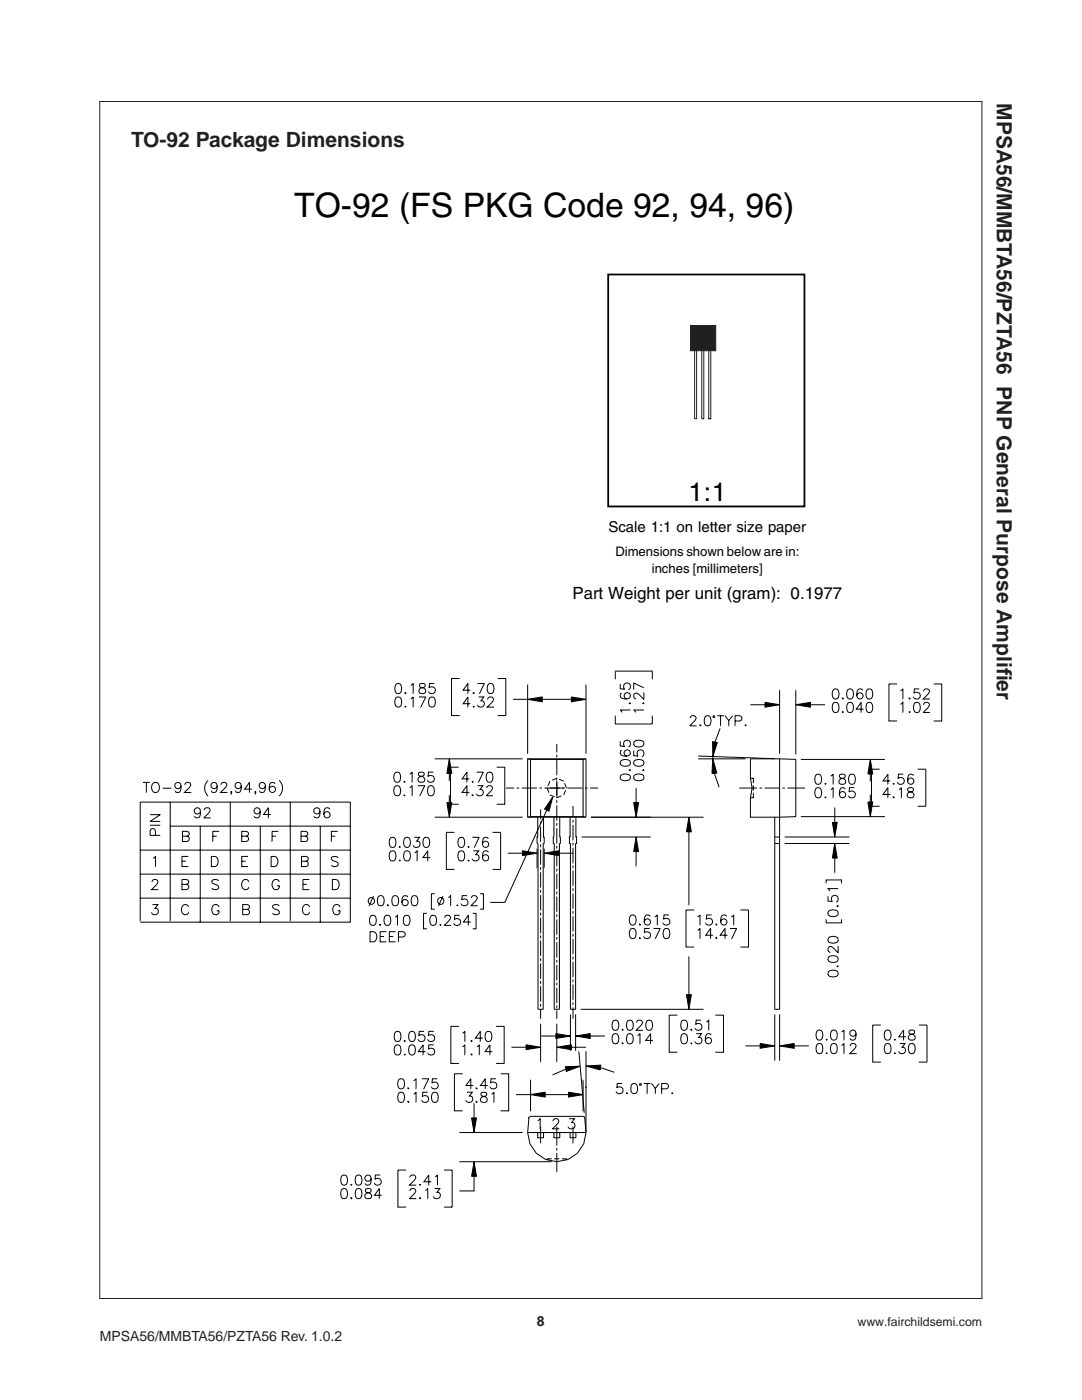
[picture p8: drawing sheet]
<svg xmlns="http://www.w3.org/2000/svg" width="216mm" height="279mm" viewBox="0 0 216 279" stroke-linecap="round" stroke-linejoin="round" font-family="sans-serif">
<defs><g id="words">
<text font-size="6.7" x="58.7" y="43.3">TO-92 (FS PKG Code 92, 94, 96)</text>
<text font-size="5.2" x="137.4" y="100">1:1</text>
<g font-size="4.2" fill="#231f20">
<text x="198.9" y="20.6" transform="rotate(90 198.9 20.6)">MPSA56/MMBTA56/PZTA56 PNP General Purpose Amplif</text>
<text x="26.2" y="29.3">TO-92 Package Dimensions</text>
<text x="198.9" y="133.2" transform="rotate(90 198.9 133.2)">ier</text>
</g>
<text font-size="3.4" x="114.2" y="119.6">Part Weight per unit (gram): 0.1977</text>
<text font-size="3" x="121.4" y="106.1">Scale 1:1 on letter size paper</text>
<g font-size="2.8" fill="#231f20">
<text x="19.9" y="267.6">MPSA56/MMBTA56/PZTA56 Rev. 1.0.2</text>
<text x="107.1" y="264.7">8</text>
</g>
<g font-size="2.6">
<text x="122.8" y="110.9">Dimensions shown below are in:</text>
<text x="130.1" y="114.3">inches [millimeters]</text>
</g>
<text font-size="2.4" fill="#231f20" x="171.1" y="264.7">www.fairchildsemi.com</text>
</g></defs>
<path d="M19.9 20.3h176v238.8h-176z" fill="none" stroke="#231f20" stroke-width=".2"/>
<path d="M26.2 30.7h163.4v217.5h-163.4z" fill="#fff"/>
<path d="M121.4 54.8h39.1v46.3h-39.1z" fill="none" stroke="#000" stroke-width=".36"/>
<path d="M138.6 69.9v13.7h.4v-13.7M140 69.9v13.7h.4v-13.7M141.4 69.9v13.7h.4v-13.7" fill="none" stroke="#231f20" stroke-width=".2"/>
<path d="M137.8 65h5v5h-5z" fill-rule="evenodd" fill="#231f20" stroke="#231f20" stroke-width=".2"/>
<g fill="none" stroke="#000001" stroke-width=".2">
<path d="M102.4 139.6h2.9M105.3 136.7v13.7M108.2 139.6h5.8M116.9 136.7v13.7M101 157.3h1.6M103.1 157.3h.5M104.1 157.3h3M105.3 151.4h11.6v11.7h-11.6zM107.7 157.3h.4M108.7 157.3h3M109.2 157.3l.4 .9M109.7 155.9l-.3 .9"/>
<path d="M109.7 158.6l1 .4M111.1 148.5v1.6M111.1 150.6v.5M111.1 151.6v3.1M111.1 155.2v.5M111.1 156.2v3l.9-.4M111.1 159.7v.5M111.1 155.3l-.9 .4M111.6 155.5l.9 .4M112.2 157.3h.5M112.7 156.4l.3 .9M112.9 157.7l-.4 .9"/>
<path d="M113 157.3h.1M113.2 157.3h3M116.7 157.3h.5M117.7 157.3h1.7M147.5 157.3h3.6M149.7 155.3h.6v1M149.7 159.2v3.9h5.9M149.7 159.2h.6M149.7 155.3l.4 2-.4 1.9M150.3 158.3v.9M150.3 156.8v1M151.6 157.3h.5"/>
<path d="M152.6 157.3h3M155.6 151.4h-5.9v3.9M156.1 157.3h.5M157.1 157.3h3.5M107.3 163.1v3.9h-.1v1.3h.2v33.1h1v-33.1h.2v-1.3h-.1v-3.9M107.9 161.5v2M107.9 164v.5M107.9 165v3M107.9 168.5v.5M107.9 169.5v3.1M107.9 173.1v.5M107.9 174.1v3"/>
<path d="M107.9 177.6v.5M107.9 178.6v3.1M110.5 163.1v3.9h-.1v1.3h.2v33.1h1v-33.1h.2v-1.3h-.1v-3.9M111.1 160.7v3.1M111.1 164.3v.5M111.1 165.3v3M111.1 168.8v.5M111.1 169.8v3.1M111.1 173.4v.5M111.1 174.4v3M111.1 177.9v.5M111.1 178.9v3.1"/>
<path d="M113.8 163.1v3.9h-.2v1.3h.2v33.1h1.1M114.3 160.9v2.2M114.3 163.6v.5M114.3 164.6v3.1M114.3 168.2v.5M114.3 169.2v3M114.3 172.7v.5M114.3 173.7v3.1M114.3 177.3v.5M114.3 178.3v3M114.9 168.3v33.1M114.9 163.1l.1 5.2h-.1"/>
<path d="M154.6 167h1M154.6 163.1v38.3h1v-50l3.2 .2v11.4l-3.2 .1M154.6 168.3h1M107.9 182.2v.5M107.9 183.2v3M107.9 186.7v.5M107.9 187.7v3.1M107.9 191.3v.5M107.9 192.3v3M107.9 195.8v.5M107.9 196.8v3.1M111.1 182.5v.5"/>
<path d="M111.1 183.5v3M111.1 187v.5M111.1 188v3.1M111.1 191.6v.5M111.1 192.6v3M111.1 196.1v.5M111.1 197.1v3.1M114.3 181.8v.5M114.3 182.8v3.1M114.3 186.4v.5M114.3 187.4v3M114.3 190.9v.5"/>
<path d="M114.3 191.9v3.1M114.3 195.5v.5M114.3 196.5v3M107.9 200.4v.5M107.9 201.4v1.9M111.1 200.7v.5M111.1 201.7v1.6M114.3 200v.5M114.3 201v2.3M105.3 226l.2-2.9 .4-.3h10.5l.3 .3 .2 2.9M105.3 226a5.8 5.8 0 0 0 5.8 5.8 5.8 5.8 0 0 0 5.8-5.8M105.3 226h11.6"/>
<path d="M107.9 226h-.6v1.1h1.2v-1.1h-.6M107.9 224.8v3.3M110.1 231.3h-.9v.2M110.5 226h1.2v1.1h-1.2zM110.6 231.3h1M111.1 224.8v3.8M111.1 229.1v.5M111.1 230.1v3.8M112.1 231.3h1l-.1 .2M113.8 226h1.1v1.1h-1.1zM114.3 224.8v3.4"/>
</g>
<path d="M114 139.1l2.9 .5-2.9 .5z" fill="#000001"/>
<path d="M114 139.1l2.9 .5-2.9 .5z" fill="none" stroke="#000001" stroke-width=".2"/>
<path d="M105.3 139.6l2.9-.5v1z" fill="#000001"/>
<g fill="none" stroke="#000001" stroke-width=".2">
<path d="M79.1 136.5a.66 .66 0 0 1 .9 .3 1.68 1.68 0 0 1-.2 1.5 .65 .65 0 0 1-.9-.3 1.65 1.65 0 0 1 .2-1.5zM79.1 139.2a.66 .66 0 0 1 .9 .3 1.68 1.68 0 0 1-.2 1.5 .65 .65 0 0 1-.9-.3 1.65 1.65 0 0 1 .2-1.5zM80.9 138.2v.2zM82 136.8l.4-.4 .1 2M82 139.5l.4-.4 .1 2M83.6 139.1h1.3l-.9 2M84.1 136.4l-.3 .1a.4 .4 0 0 0 .2 .7 .75 .75 0 0 1 .8 .2 .75 .75 0 0 1 0 .8 .71 .71 0 0 1-.7 .2 .71 .71 0 0 1-.5-.7 1.13 1.13 0 0 1 1.1-.6v-.6l-.6-.1M85.8 139.2a.65 .65 0 0 1 1 .3 1.69 1.69 0 0 1-.2 1.5 .65 .65 0 0 1-1-.3 1.65 1.65 0 0 1 .2-1.5zM86.7 136.4h-1l-.1 .9a.71 .71 0 0 1 1.1 0 .71 .71 0 0 1-.1 1 .71 .71 0 0 1-1.1-.3M91.7 135.4h-1.6v7.4h1.6M93.9 137.7h-1.5l1-1.3v2M94.5 138.2v.2z"/>
<path d="M95.3 136.4h1.3l-.9 2M95.5 139.1h1l-.5 .8a.68 .68 0 0 1 .6 .9 .68 .68 0 0 1-1.1 .2l-.2-.3M97.3 139.6l.1-.3 .3-.2h.4l.3 .2a.63 .63 0 0 1-.2 .9l-1 .9h1.4M97.8 136.4a1.09 1.09 0 0 0-.5 1.6 .62 .62 0 0 0 .6 .4 .62 .62 0 0 0 .6-.4 1.65 1.65 0 0 0-.2-1.5l-.5-.1M99.3 135.4h1.6v7.4h-1.6M105.3 139.6l2.9-.5v1zM116.9 139.6h.1M80.8 141h.2zM86.8 151.4h17.5M89.7 154.4v1.4M89.7 158.7v1.5M93.9 140.4h-1.5l1-1.3v2"/>
<path d="M94.4 141h.2zM105.3 151.4h.1M116.9 151.4h.1M86.8 163.1h17.5"/>
</g>
<path d="M89.7 151.4l.4 3h-.9z" fill="#000001"/>
<path d="M89.7 151.4l.4 3h-.9z" fill="none" stroke="#000001" stroke-width=".2"/>
<path d="M89.2 160.2h.9l-.4 2.9z" fill="#000001"/>
<g fill="none" stroke="#000001" stroke-width=".2">
<path d="M155.6 137.7v12.7M158.8 137.7v12.8M78.9 154.2a.65 .65 0 0 1 .9 .3 1.65 1.65 0 0 1-.2 1.5 .66 .66 0 0 1-.9-.3 1.68 1.68 0 0 1 .2-1.5zM78.9 156.9a.66 .66 0 0 1 .9 .3 1.67 1.67 0 0 1-.2 1.5 .67 .67 0 0 1-.9-.3 1.69 1.69 0 0 1 .2-1.5zM80.6 156h.2zM80.7 158.6v.2zM81.8 154.5l.4-.4v2M81.8 157.2l.4-.4v2M83.4 156.8h1.3l-.9 2M83.9 154.1l-.3 .1a.41 .41 0 0 0 .2 .7 .75 .75 0 0 1 .8 .2 .75 .75 0 0 1 0 .8 .72 .72 0 0 1-.7 .2 .72 .72 0 0 1-.5-.7 1.19 1.19 0 0 1 1.2-.6v-.6l-.7-.1M85.6 156.9a.66 .66 0 0 1 1 .3 1.67 1.67 0 0 1-.2 1.5 .67 .67 0 0 1-1-.3 1.7 1.7 0 0 1 .2-1.5zM86.5 154.1h-1l-.1 .9a.71 .71 0 0 1 1.1-.1 .71 .71 0 0 1-.1 1.1 .71 .71 0 0 1-1.1-.3"/>
<path d="M91.5 153.1h-1.6v7.4h1.6M93.7 155.4h-1.5l1-1.3v2M93.7 158.1h-1.5l1-1.3v2M94.2 156h.2zM94.3 158.6v.2zM95.1 154.1h1.3l-.9 2M95.3 156.8h1l-.5 .8a.68 .68 0 0 1 .6 .9 .68 .68 0 0 1-1.1 .2l-.2-.3M97.1 157.3l.1-.3 .3-.2 .6 .1a.46 .46 0 0 1 .1 .7l-1.2 1.2h1.4M97.3 154.2a.66 .66 0 0 1 1 .3 1.68 1.68 0 0 1-.2 1.5 .65 .65 0 0 1-1-.3 1.65 1.65 0 0 1 .2-1.5zM99.1 153.1h1.6v7.4h-1.6M105.3 151.4h.1M149.7 140.6h3"/>
<path d="M161.7 140.6h2.9M89.2 160.2h.9l-.4 2.9zM89.7 163.1h.1M105.3 163.1h.1"/>
</g>
<path d="M152.7 140.2l2.9 .4-2.9 .5z" fill="#000001"/>
<path d="M152.7 140.2l2.9 .4-2.9 .5z" fill="none" stroke="#000001" stroke-width=".2"/>
<path d="M158.8 140.6l2.9-.4v.9z" fill="#000001"/>
<g fill="none" stroke="#000001" stroke-width=".2">
<path d="M166.4 137.6a.65 .65 0 0 1 .9 .3 1.65 1.65 0 0 1-.2 1.5 .66 .66 0 0 1-.9-.3 1.69 1.69 0 0 1 .2-1.5zM168.2 139.3v.2v-.2M169.5 137.5a1.1 1.1 0 0 0-.5 1.6 .62 .62 0 0 0 .6 .4 .62 .62 0 0 0 .6-.4 1.69 1.69 0 0 0-.2-1.5l-.5-.1M172.1 137.8a.58 .58 0 0 0-.8-.2 1.56 1.56 0 0 0 0 1.8 .63 .63 0 0 0 .9-.3 .63 .63 0 0 0-.5-.8 .63 .63 0 0 0-.7 .5M173.1 137.6a.65 .65 0 0 1 .9 .3 1.65 1.65 0 0 1-.1 1.5 .65 .65 0 0 1-1-.3 1.66 1.66 0 0 1 .2-1.5zM179 136.5h-1.6v7.4h1.6M179.7 137.9l.5-.4v2M181.5 139.3v.2zM183.4 137.5h-.9l-.1 .9a.71 .71 0 0 1 1.1-.1 .71 .71 0 0 1-.2 1.1 .71 .71 0 0 1-1-.3M184.3 138l.1-.3 .3-.2 .6 .1a.45 .45 0 0 1 .1 .7l-1.2 1.2h1.4M186.3 136.5h1.6v7.4h-1.6M155.6 151.4h.1"/>
<path d="M158.8 140.6l2.9-.4v.9zM158.8 151.6h.1M158.8 140.6h.1M159.8 151.6h16.8M166.4 140.3a.65 .65 0 0 1 .9 .3 1.65 1.65 0 0 1-.2 1.5 .66 .66 0 0 1-.9-.3 1.69 1.69 0 0 1 .2-1.5zM168.2 142v.2v-.2M169.5 140.2a1.1 1.1 0 0 0-.5 1.6 .62 .62 0 0 0 .6 .4 .62 .62 0 0 0 .6-.4 1.69 1.69 0 0 0-.2-1.5l-.5-.1M172.3 141.5h-1.4l.9-1.3v2M173.1 140.3a.65 .65 0 0 1 .9 .3 1.65 1.65 0 0 1-.1 1.5 .65 .65 0 0 1-1-.3 1.66 1.66 0 0 1 .2-1.5zM173.7 154.5v1.4M173.7 158.6v1.5M179.7 140.6l.5-.4v2"/>
<path d="M181.4 142.1h.2zM182.6 140.3a.65 .65 0 0 1 .9 .3 1.65 1.65 0 0 1-.2 1.5 .65 .65 0 0 1-.9-.3 1.71 1.71 0 0 1 .2-1.5zM184.3 140.7l.1-.3 .3-.2 .6 .1a.46 .46 0 0 1 .1 .7l-1.2 1.2h1.4M159.8 163h16.8"/>
</g>
<path d="M173.7 151.6l.4 2.9h-.9z" fill="#000001"/>
<path d="M173.7 151.6l.4 2.9h-.9z" fill="none" stroke="#000001" stroke-width=".2"/>
<path d="M173.2 160.1h.9l-.4 2.9z" fill="#000001"/>
<g fill="none" stroke="#000001" stroke-width=".2">
<path d="M139.3 151.4h9.4M139.3 150.9l15.2 .5M142.2 151v.4M142.6 154.3l.9 2.8M143.7 145.4l-1 2.7M158.8 151.6h.1M162.9 154.6a.65 .65 0 0 1 .9 .3 1.65 1.65 0 0 1-.2 1.5 .65 .65 0 0 1-.9-.3 1.65 1.65 0 0 1 .2-1.5zM162.9 157.3a.65 .65 0 0 1 .9 .3 1.67 1.67 0 0 1-.2 1.5 .66 .66 0 0 1-.9-.3 1.66 1.66 0 0 1 .2-1.5zM164.7 156.3v.2zM164.7 159v.2zM165.8 154.9l.4-.4 .1 2M165.8 157.6l.4-.4 .1 2"/>
<path d="M167.6 154.6a.4 .4 0 0 0 .2 .7 .75 .75 0 0 1 .8 .2 .75 .75 0 0 1 .1 .8 .72 .72 0 0 1-.8 .2 .72 .72 0 0 1-.5-.7 1.18 1.18 0 0 1 1.2-.6l.1-.4a.76 .76 0 0 0-1.1-.2zM168.7 157.5a.59 .59 0 0 0-.9-.2 1.21 1.21 0 0 0 .3 1.9 .63 .63 0 0 0 .6-.6 .63 .63 0 0 0-.5-.6 .63 .63 0 0 0-.7 .5M169.6 154.6a.66 .66 0 0 1 1 .3 1.68 1.68 0 0 1-.2 1.5 .65 .65 0 0 1-1-.3 1.65 1.65 0 0 1 .2-1.5zM170.5 157.2h-1l-.1 .9a.71 .71 0 0 1 1.1 0 .71 .71 0 0 1-.1 1 .71 .71 0 0 1-1.1-.3M175.5 153.5h-1.6v7.4h1.6M177.7 155.8h-1.5l1-1.3v2M177.7 158.5h-1.5l1-1.3v2M178.2 156.4h.2zM178.3 159v.2zM179.4 157.6l.5-.4v2M180.2 154.5h-.9l-.1 .9a.71 .71 0 0 1 1.1-.1 .71 .71 0 0 1-.2 1.1 .71 .71 0 0 1-1-.3M181.5 157.2l-.3 .1a.41 .41 0 0 0 .2 .7 .72 .72 0 0 1 .8 .3 .72 .72 0 0 1 0 .8 .82 .82 0 0 1-1.2-.3 .78 .78 0 0 1 1-.8 .41 .41 0 0 0 .2-.7l-.7-.1"/>
<path d="M182.3 154.8a.59 .59 0 0 0-.9-.2 1.21 1.21 0 0 0 .3 1.9 .63 .63 0 0 0 .7-.6 .63 .63 0 0 0-.6-.6 .63 .63 0 0 0-.7 .5M183.1 153.5h1.6v7.4h-1.6M158.8 163h.1M173.2 160.1h.9l-.4 2.9zM173.7 163h.1"/>
</g>
<path d="M142.2 148l.9 .2-.9 2.8z" fill="#000001"/>
<path d="M142.2 148l.9 .2-.9 2.8z" fill="none" stroke="#000001" stroke-width=".2"/>
<path d="M142.2 151.4l.8 2.9-.9 .1z" fill="#000001"/>
<g fill="none" stroke="#000001" stroke-width=".2">
<path d="M137.7 143.3l.1-.3 .3-.2 .6 .1a.46 .46 0 0 1 .1 .7l-1.2 1.3h1.4M139.7 144.7v.2l.1-.2M141.1 142.8a1.1 1.1 0 0 0-.5 1.7 .62 .62 0 0 0 .6 .4 .62 .62 0 0 0 .6-.4 1.66 1.66 0 0 0-.2-1.6l-.5-.1M142.2 151.4l.8 2.9-.9 .1zM142.2 151.3h.1M143.1 142.8h1.4M143.8 142.8v2.1M144.7 142.8l.7 1v1.1M146.2 142.8l-.8 1M146.7 143.9h.8a.53 .53 0 0 0 .5-.5 .53 .53 0 0 0-.5-.6h-.8v2.1M148.8 144.7v.2zM149.7 151.4h.1"/>
<path d="M155.6 151.4h.1M158.8 151.6h.1M156.6 168.3h12.9M156.6 167h12.9M166.6 171.2v3M166.6 161.2v2.9"/>
<circle cx="142.4" cy="143" r=".19"/>
</g>
<path d="M166.1 164.1h1l-.5 2.9z" fill="#000001"/>
<path d="M166.1 164.1h1l-.5 2.9z" fill="none" stroke="#000001" stroke-width=".2"/>
<path d="M166.6 168.3l.5 2.9h-1z" fill="#000001"/>
<g fill="none" stroke="#000001" stroke-width=".2">
<path d="M117.9 163.1h22.5M137.5 166v14.6M155.6 168.3h.1M155.6 167h.1M164.8 175.6h3.1v.7M164.8 175.6v.7M165.2 178.9v.9l.9 .1a.71 .71 0 0 1 0-1 .71 .71 0 0 1 1 .1 .71 .71 0 0 1-.2 1M166.6 168.3l.5 2.9h-1zM166.6 167h.1M167.3 177.3h-2.1l.4 .5M137.5 190.9v7.6M164.8 183.5v.7h3.1v-.7"/>
<path d="M165.3 193.9a1.56 1.56 0 0 1 1.8 0 .66 .66 0 0 1-.2 1 1.68 1.68 0 0 1-1.6-.2zM165.3 191a1.56 1.56 0 0 1 1.8 0 .65 .65 0 0 1-.2 1 1.65 1.65 0 0 1-1.6-.2zM165.3 187.2a1.56 1.56 0 0 1 1.8 0 .65 .65 0 0 1-.2 .9 1.65 1.65 0 0 1-1.6-.2zM165.3 181.9a1.56 1.56 0 0 1 1.8 0 .65 .65 0 0 1-.2 .9 1.68 1.68 0 0 1-1.6-.2zM167.1 192.7v.2zM167.1 180.7v.2zM167.3 188.8l-.1 1.4-.9-1a.61 .61 0 0 0-1-.1l-.1 .6 .2 .3 .3 .1M115.9 201.4h24.5"/>
</g>
<path d="M137.5 163.1l.4 2.9h-.9z" fill="#000001"/>
<path d="M137.5 163.1l.4 2.9h-.9z" fill="none" stroke="#000001" stroke-width=".2"/>
<path d="M137 198.5h.9l-.4 2.9z" fill="#000001"/>
<g fill="none" stroke="#000001" stroke-width=".2">
<path d="M126.9 157.3v2.9M116.1 167h13.7M116.9 163.1h.1M117.9 163.1h11.9M126.9 169.9v3M125.9 182.7a.65 .65 0 0 1 .9 .3 1.68 1.68 0 0 1-.2 1.5 .65 .65 0 0 1-.9-.3 1.65 1.65 0 0 1 .2-1.5zM125.9 185.4a.65 .65 0 0 1 .9 .3 1.7 1.7 0 0 1-.2 1.5 .66 .66 0 0 1-.9-.3 1.66 1.66 0 0 1 .2-1.5zM127.6 184.5h.2zM127.6 187.2h.2zM129.6 185.3h-.9l-.1 .9a.72 .72 0 0 1 1-.1 .72 .72 0 0 1-.1 1.1 .72 .72 0 0 1-1-.3M129.7 182.9a.59 .59 0 0 0-.9-.2 1.21 1.21 0 0 0 .3 1.9 .63 .63 0 0 0 .7-.6 .63 .63 0 0 0-.6-.6 .63 .63 0 0 0-.6 .5M130.4 185.3h1.3l-.9 2"/>
<path d="M130.7 183l.5-.4v2M132.6 185.4a.65 .65 0 0 1 1 .3 1.73 1.73 0 0 1-.2 1.5 .67 .67 0 0 1-1-.3 1.66 1.66 0 0 1 .2-1.5zM133.5 182.6h-1l-.1 .9a.71 .71 0 0 1 1.1 0 .71 .71 0 0 1-.2 1 .71 .71 0 0 1-1-.3M137 198.5h.9l-.4 2.9zM138.5 181.6h-1.6v7.4h1.6M139.2 183l.5-.4v2M139.2 185.7l.5-.4v2M142 182.6h-1l-.1 .9a.71 .71 0 0 1 1.1-.1 .71 .71 0 0 1-.1 1.1 .71 .71 0 0 1-1.1-.3M142.3 186.6h-1.5l1-1.3v2M142.8 184.5h.2zM142.9 187.1v.2zM145 182.9a.58 .58 0 0 0-.9-.2 1.21 1.21 0 0 0 .3 1.9 .63 .63 0 0 0 .7-.5 .63 .63 0 0 0-.6-.7 .63 .63 0 0 0-.7 .5"/>
<path d="M145.2 186.6h-1.5l1-1.3v2M145.6 185.3h1.4l-1 2M145.9 183l.5-.4v2M147.7 181.6h1.7v7.4h-1.7M114.9 201.4h.1M137.5 201.4h.1"/>
</g>
<path d="M126.9 167l.5 2.9h-1z" fill="#000001"/>
<path d="M126.9 167l.5 2.9h-1z" fill="none" stroke="#000001" stroke-width=".2"/>
<path d="M126.4 160.2h1l-.5 2.9z" fill="#000001"/>
<g fill="none" stroke="#000001" stroke-width=".2">
<path d="M122.8 135.6v-1.7h7.4v1.7M123.8 136.5v1l.8 .1a.71 .71 0 0 1 0-1.1 .71 .71 0 0 1 1.1 .1 .71 .71 0 0 1-.3 1.1M124.1 138.3a.59 .59 0 0 0-.2 .9 1.21 1.21 0 0 0 1.9-.3 .63 .63 0 0 0-.6-.7 .63 .63 0 0 0-.7 .6 .63 .63 0 0 0 .6 .7M128.5 138.2v1.4l-1-1a.61 .61 0 0 0-.9-.1l-.1 .6 .2 .3 .2 .1M128.5 137.3l-2-1v1.4M122.8 142.9v1.6h7.4v-1.6M123.8 147.9v1l.8 .1a.71 .71 0 0 1 0-1.1 .71 .71 0 0 1 1.1 .1 .71 .71 0 0 1-.3 1.1M123.9 154.8a1.56 1.56 0 0 1 1.8 0 .66 .66 0 0 1-.3 .9 1.68 1.68 0 0 1-1.5-.2zM123.9 151.9a1.56 1.56 0 0 1 1.8 0 .65 .65 0 0 1-.3 .9 1.65 1.65 0 0 1-1.5-.2zM124.1 149.7a.59 .59 0 0 0-.2 .9 1.21 1.21 0 0 0 1.9-.3 .63 .63 0 0 0-.6-.7 .63 .63 0 0 0-.7 .6 .63 .63 0 0 0 .6 .7M125.7 153.6v.2zM125.7 140.3v.1z"/>
<path d="M125.8 141.7h-2l.4 .5M126.5 149.8v1l.8 .1a.71 .71 0 0 1 0-1.1 .71 .71 0 0 1 1.1 .2 .71 .71 0 0 1-.3 1M126.6 154.8a1.56 1.56 0 0 1 1.8 0 .66 .66 0 0 1-.3 .9 1.68 1.68 0 0 1-1.5-.2zM126.6 151.9a1.56 1.56 0 0 1 1.8 0 .65 .65 0 0 1-.3 .9 1.65 1.65 0 0 1-1.5-.2zM126.6 148a1.56 1.56 0 0 1 1.8 0 .66 .66 0 0 1-.3 1 1.68 1.68 0 0 1-1.5-.2zM128.4 153.6v.2zM128.4 140.3v.1zM128.5 141.7h-2l.3 .5M101.4 170.3h2.9M107.2 169.3v3.9M108.6 169.3v3.9M111.5 170.3h2.9"/>
<path d="M115 167h.1M116.9 163.1h.1M126.4 160.2h1l-.5 2.9zM126.9 167h.1"/>
</g>
<path d="M108.6 170.3l2.9-.5v1z" fill="#000001"/>
<path d="M108.6 170.3l2.9-.5v1z" fill="none" stroke="#000001" stroke-width=".2"/>
<path d="M104.3 169.8l2.9 .5-2.9 .5z" fill="#000001"/>
<g fill="none" stroke="#000001" stroke-width=".2">
<path d="M78.2 167.1a1.09 1.09 0 0 0-.5 1.6 .62 .62 0 0 0 .6 .4 .62 .62 0 0 0 .6-.4 1.65 1.65 0 0 0-.2-1.5l-.5-.1M78.2 169.8a1.08 1.08 0 0 0-.5 1.6 .63 .63 0 0 0 .6 .4 .63 .63 0 0 0 .6-.4 1.67 1.67 0 0 0-.2-1.5l-.5-.1M79.7 169h.2zM79.8 171.6v.2zM80.8 167.2a.65 .65 0 0 1 1 .3 1.65 1.65 0 0 1-.2 1.5 .65 .65 0 0 1-1-.3 1.65 1.65 0 0 1 .2-1.5zM80.8 169.9a.66 .66 0 0 1 1 .3 1.66 1.66 0 0 1-.2 1.5 .66 .66 0 0 1-1-.3 1.67 1.67 0 0 1 .2-1.5zM82.7 167.1h1l-.6 .8a.68 .68 0 0 1 .7 .9 .68 .68 0 0 1-1.1 .2l-.2-.3M82.8 170.2l.4-.4v2M84.7 167.2a.65 .65 0 0 1 .9 .3 1.65 1.65 0 0 1-.2 1.5 .66 .66 0 0 1-.9-.3 1.69 1.69 0 0 1 .2-1.5zM85.8 171.1h-1.4l.9-1.3 .1 2M90.7 166.1h-1.6v7.4h1.6M91.7 167.2a.65 .65 0 0 1 .9 .3 1.65 1.65 0 0 1-.2 1.5 .66 .66 0 0 1-.9-.3 1.68 1.68 0 0 1 .2-1.5z"/>
<path d="M91.7 169.9a.66 .66 0 0 1 .9 .3 1.66 1.66 0 0 1-.2 1.5 .67 .67 0 0 1-.9-.3 1.7 1.7 0 0 1 .2-1.5zM93.4 169h.2zM93.5 171.6v.2zM94.3 167.1h1.3M94.4 169.8h1.1l-.6 .8a.68 .68 0 0 1 .7 .9 .68 .68 0 0 1-1.2 .2l-.1-.3M95.6 167.1l-.9 2M97.4 167.4a.59 .59 0 0 0-.8-.2 1.22 1.22 0 0 0 .3 1.9 .62 .62 0 0 0 .6-.5 .62 .62 0 0 0-.5-.7 .62 .62 0 0 0-.7 .6M97.4 170.1a.58 .58 0 0 0-.5-.3 .58 .58 0 0 0-.5 .4 1.19 1.19 0 0 0 .5 1.6 .62 .62 0 0 0 .6-.6 .62 .62 0 0 0-.5-.6 .62 .62 0 0 0-.7 .5M98.3 166.1h1.6M99.9 166.1v7.4h-1.6M104.3 169.8l2.9 .5-2.9 .5zM107.2 168.3h.1"/>
<path d="M107.2 170.3h.1M108.6 168.3h.1M108 206.8h2.9M113.8 202.4v7.3M114.9 202.4v7.3M117.8 206.8h2.9"/>
</g>
<path d="M110.9 206.3l2.9 .5-2.9 .4z" fill="#000001"/>
<path d="M110.9 206.3l2.9 .5-2.9 .4z" fill="none" stroke="#000001" stroke-width=".2"/>
<path d="M114.9 206.8l2.9-.5v.9z" fill="#000001"/>
<g fill="none" stroke="#000001" stroke-width=".2">
<path d="M102.1 209h2.9M107.9 204.3v7.6M111.1 204.3v7.6M113.8 201.4h.1M114 209h2.9M114.9 206.8l2.9-.5v.9zM114.9 201.4h.1M114.9 206.8h.1M122.4 203.7a.66 .66 0 0 1 1 .3 1.66 1.66 0 0 1-.2 1.5 .66 .66 0 0 1-1-.3 1.7 1.7 0 0 1 .2-1.5zM122.4 206.4a.65 .65 0 0 1 1 .3 1.65 1.65 0 0 1-.2 1.5 .66 .66 0 0 1-1-.3 1.68 1.68 0 0 1 .2-1.5zM124.1 205.5h.2zM124.1 208.2h.2z"/>
<path d="M125.3 203.7a.66 .66 0 0 1 1 .3 1.66 1.66 0 0 1-.2 1.5 .65 .65 0 0 1-1-.3 1.67 1.67 0 0 1 .2-1.5zM125.3 206.4a.65 .65 0 0 1 1 .3 1.65 1.65 0 0 1-.2 1.5 .65 .65 0 0 1-1-.3 1.65 1.65 0 0 1 .2-1.5zM127 204.1l.1-.3 .3-.2h.4l.3 .2a.64 .64 0 0 1-.2 .9l-1 .9h1.4M127.2 206.7l.5-.4v2M129.1 203.7a.66 .66 0 0 1 1 .3 1.66 1.66 0 0 1-.2 1.5 .66 .66 0 0 1-.9-.3 1.7 1.7 0 0 1 .1-1.5zM130.3 207.6h-1.4l.9-1.3v2M135.2 202.6h-1.7v7.4h1.7M136.1 203.7a.66 .66 0 0 1 1 .3 1.66 1.66 0 0 1-.2 1.5 .66 .66 0 0 1-1-.3 1.7 1.7 0 0 1 .2-1.5zM136.1 206.4a.65 .65 0 0 1 1 .3 1.65 1.65 0 0 1-.2 1.5 .66 .66 0 0 1-1-.3 1.68 1.68 0 0 1 .2-1.5zM137.9 205.5h.1zM137.9 208.2h.1zM138.9 206.3h1.1l-.6 .8a.67 .67 0 0 1 .5 1 .67 .67 0 0 1-1.2-.2"/>
<path d="M139.9 203.6h-1l-.1 .9a.71 .71 0 0 1 1.1-.1 .71 .71 0 0 1-.1 1.1 .71 .71 0 0 1-1.1-.3M140.9 204l.5-.4v2M141.9 206.6a.59 .59 0 0 0-.9-.2 1.21 1.21 0 0 0 .3 1.9 .63 .63 0 0 0 .7-.6 .63 .63 0 0 0-.6-.6 .63 .63 0 0 0-.7 .5M142.7 202.6h1.7v7.4h-1.7"/>
</g>
<path d="M111.1 209l2.9-.5v1z" fill="#000001"/>
<path d="M111.1 209l2.9-.5v1z" fill="none" stroke="#000001" stroke-width=".2"/>
<path d="M105 208.5l2.9 .5-2.9 .5z" fill="#000001"/>
<g fill="none" stroke="#000001" stroke-width=".2">
<path d="M78.9 205.9a.66 .66 0 0 1 1 .3 1.7 1.7 0 0 1-.2 1.6 .65 .65 0 0 1-.9-.3 1.65 1.65 0 0 1 .1-1.6zM78.9 208.6a.66 .66 0 0 1 1 .3 1.68 1.68 0 0 1-.2 1.6 .65 .65 0 0 1-.9-.3 1.65 1.65 0 0 1 .1-1.6zM80.8 207.7v.2zM80.8 210.4v.2zM81.8 205.9a.66 .66 0 0 1 1 .3 1.72 1.72 0 0 1-.2 1.6 .65 .65 0 0 1-1-.3 1.65 1.65 0 0 1 .2-1.6zM81.8 208.6a.65 .65 0 0 1 1 .3 1.71 1.71 0 0 1-.2 1.6 .65 .65 0 0 1-1-.3 1.65 1.65 0 0 1 .2-1.6zM84.6 205.8h-.9l-.1 .9a.71 .71 0 0 1 1 0 .71 .71 0 0 1-.1 1.1 .71 .71 0 0 1-1-.3M84.9 209.9h-1.4l.9-1.4v2.1M86.5 205.8h-.9l-.1 .9a.71 .71 0 0 1 1.1 0 .71 .71 0 0 1-.2 1.1 .71 .71 0 0 1-1-.3M86.5 208.5h-.9l-.1 .9a.71 .71 0 0 1 1.1 0 .71 .71 0 0 1-.2 1 .71 .71 0 0 1-1-.2M90 212.2h1.6M91.6 204.8h-1.6v7.4"/>
<path d="M92.3 206.2l.5-.4v2.1M92.3 208.9l.5-.4v2.1M94.1 207.7v.2v-.2M94.1 210.4v.2v-.2M95.2 208.9l.4-.4v2.1M96.3 207.2h-1.4l.9-1.4v2.1M97.1 205.9a.65 .65 0 0 1 .9 .3 1.66 1.66 0 0 1-.1 1.6 .66 .66 0 0 1-1-.3 1.68 1.68 0 0 1 .2-1.6zM98.2 209.9h-1.4l1-1.4v2.1M99 204.8h1.6v7.4h-1.6M103 218.5h2.9M105 208.5l2.9 .5-2.9 .5zM105.9 215.5v6.3"/>
<path d="M107.9 203.3h.1M108.8 218.5h4.6M111.1 203.3h.1M111.1 209h.1M116.4 215.5l-.1 6.3"/>
</g>
<path d="M113.4 218l2.9 .5-2.9 .4z" fill="#000001"/>
<path d="M113.4 218l2.9 .5-2.9 .4z" fill="none" stroke="#000001" stroke-width=".2"/>
<path d="M105.9 218.5l2.9-.5v.9z" fill="#000001"/>
<g fill="none" stroke="#000001" stroke-width=".2">
<path d="M79.7 215.4a.67 .67 0 0 1 .9 .3 1.72 1.72 0 0 1-.2 1.5 .67 .67 0 0 1-.9-.3 1.67 1.67 0 0 1 .2-1.5zM79.7 218.1a.65 .65 0 0 1 .9 .3 1.71 1.71 0 0 1-.2 1.5 .65 .65 0 0 1-.9-.3 1.65 1.65 0 0 1 .2-1.5zM81.5 217.1v.2v-.2M81.5 219.8v.2v-.2M82.5 215.7l.5-.4v2M82.5 218.4l.5-.4v2M84.2 215.3h1.3M85.3 218h-.9l-.1 .9a.71 .71 0 0 1 1-.1 .71 .71 0 0 1-.1 1.1 .71 .71 0 0 1-1-.3M85.5 215.3l-.9 2M86.7 218a1.1 1.1 0 0 0-.5 1.6 .62 .62 0 0 0 .6 .4 .62 .62 0 0 0 .5-.4 1.71 1.71 0 0 0-.1-1.5l-.5-.1M87.3 215.3h-1l-.1 .9a.71 .71 0 0 1 1.1-.1 .71 .71 0 0 1-.2 1.1 .71 .71 0 0 1-1-.3M92.3 214.3h-1.6v7.4h1.6"/>
<path d="M93.2 218h1l-.5 .8a.67 .67 0 0 1 .5 1 .67 .67 0 0 1-1.2-.2M94.4 216.6h-1.4l.9-1.3 .1 2M95.1 217.1v.2v-.2M95.1 219.8v.2v-.2M96.3 218l-.2 .1a.41 .41 0 0 0 .2 .7 .75 .75 0 0 1 .7 .2 .75 .75 0 0 1 .1 .8 .71 .71 0 0 1-.8 .2 .71 .71 0 0 1-.4-.7 1.19 1.19 0 0 1 1.1-.6v-.6l-.6-.1M97.3 216.6h-1.4l.9-1.3v2M98.1 218.4l.5-.4v2M98.9 215.3h-.9l-.1 .9a.71 .71 0 0 1 1.1-.1 .71 .71 0 0 1-.2 1.1 .71 .71 0 0 1-1-.3M99.9 214.3h1.6v7.4h-1.6M105.9 218.5l2.9-.5v.9zM116.3 218.5h.1M91.7 226h12.6"/>
<path d="M91.7 231.8h18.4M94.6 234.8v2.9h-2.9M94.6 220.2v2.9M105.9 222.8h.1M116.3 222.8h.1"/>
</g>
<path d="M94.1 223.1h1l-.5 2.9z" fill="#000001"/>
<path d="M94.1 223.1h1l-.5 2.9z" fill="none" stroke="#000001" stroke-width=".2"/>
<path d="M94.6 231.8l.5 3h-1z" fill="#000001"/>
<g fill="none" stroke="#000001" stroke-width=".2">
<path d="M112.9 213.4l-2.6 1.1M115.5 209.9l1.1 12.2M116.9 216.9v9.1M116.9 209.8v7.3M119.8 213.1l2.8 .9M68.3 234.6a.65 .65 0 0 1 .9 .3 1.65 1.65 0 0 1-.2 1.5 .65 .65 0 0 1-.9-.3 1.65 1.65 0 0 1 .2-1.5zM68.3 237.3a.66 .66 0 0 1 .9 .3 1.67 1.67 0 0 1-.2 1.5 .66 .66 0 0 1-.9-.3 1.67 1.67 0 0 1 .2-1.5zM70.1 236.3v.2v-.2M70.1 239v.2v-.2M71.2 234.6a.65 .65 0 0 1 .9 .3 1.68 1.68 0 0 1-.2 1.5 .65 .65 0 0 1-.9-.3 1.65 1.65 0 0 1 .2-1.5zM71.2 237.3a.67 .67 0 0 1 .9 .3 1.7 1.7 0 0 1-.2 1.5 .66 .66 0 0 1-.9-.3 1.66 1.66 0 0 1 .2-1.5zM73 237.3a.41 .41 0 0 0 .2 .7 .75 .75 0 0 1 .8 .2 .75 .75 0 0 1 .1 .8 .72 .72 0 0 1-.8 .2 .72 .72 0 0 1-.5-.7 1.17 1.17 0 0 1 1.2-.6l.1-.4a.77 .77 0 0 0-1.1-.2z"/>
<path d="M74.1 235.2a.63 .63 0 0 1-.9 .5 .63 .63 0 0 1-.3-1 .63 .63 0 0 1 1.1 .1 1.8 1.8 0 0 1-.2 1.6 .59 .59 0 0 1-.9-.2M75.9 234.5h-1l-.1 .9a.71 .71 0 0 1 1.1 0 .71 .71 0 0 1-.1 1 .71 .71 0 0 1-1.1-.3M76.2 238.5h-1.5l1-1.3v2M81 233.5h-1.6v7.4h1.6M81.8 235l.1-.3 .3-.2h.4l.3 .2a.64 .64 0 0 1-.2 .9l-1 .9h1.4M81.8 237.7l.1-.3 .3-.2h.4l.3 .2a.64 .64 0 0 1-.2 .9l-1 .9h1.4M83.8 236.3v.2zM83.8 239v.2zM84.9 237.6l.5-.4v2M86 235.8h-1.4l1-1.3v2M86.7 237.2h1.1l-.6 .8a.68 .68 0 0 1 .6 .9 .68 .68 0 0 1-1.1 .2l-.2-.3M86.8 234.9l.5-.4v2"/>
<path d="M88.6 233.5h1.6v7.4h-1.6M94.6 231.8l.5 3h-1zM94.6 231.8h.1M105.3 226h.1M111.1 231.8h.1"/>
</g>
<path d="M116.9 212.7l3-.1-.1 .9z" fill="#000001"/>
<path d="M116.9 212.7l3-.1-.1 .9z" fill="none" stroke="#000001" stroke-width=".2"/>
<path d="M112.8 212.9l3-.1-2.8 1z" fill="#000001"/>
<g fill="none" stroke="#000001" stroke-width=".2">
<path d="M112.8 212.9l3-.1-2.8 1zM116.1 212.8h.1M116.9 218.1h.1M124.1 216.2h-.9l-.1 .9a.71 .71 0 0 1 1.1 0 .71 .71 0 0 1-.2 1.1 .71 .71 0 0 1-1-.3M125.1 218.1v.2zM126.2 216.3a.65 .65 0 0 1 .9 .3 1.65 1.65 0 0 1-.2 1.6 .65 .65 0 0 1-.9-.3 1.68 1.68 0 0 1 .2-1.6zM128.5 216.2h1.3M129.1 216.2v2.1M130 216.2l.8 1v1.1M131.5 216.2l-.7 1M132 217.3h.9a.53 .53 0 0 0 .5-.5 .53 .53 0 0 0-.5-.6h-.9v2.1M134 218.2h.2z"/>
<path d="M148.8 208.7h2.9M154.6 202.4v9.2M155.6 202.4v9.2M158.5 208.7h2.9M107.3 223.7l.5-.4v2M110.3 223.8l.1-.3 .3-.2h.4l.3 .2a.64 .64 0 0 1-.2 .8l-1 1h1.4M113.6 223.3h1l-.5 .7a.68 .68 0 0 1 .6 1 .68 .68 0 0 1-1.1 .2l-.2-.3M116.7 223.1h.1"/>
<circle cx="127.8" cy="216.4" r=".19"/>
</g>
<path d="M151.7 208.2l2.9 .5-2.9 .5z" fill="#000001"/>
<path d="M151.7 208.2l2.9 .5-2.9 .5z" fill="none" stroke="#000001" stroke-width=".2"/>
<path d="M155.6 208.7l2.9-.5v1z" fill="#000001"/>
<g fill="none" stroke="#000001" stroke-width=".2">
<path d="M28 169.7h41.9M28 174.5h41.9M28 179.2h41.9M29.9 162.6h2.1l-2.1 1.3h2.1M29.9 164.7h2.1M30.3 176l.1-.3 .3-.2 .6 .1a.46 .46 0 0 1 .1 .7l-1.2 1.2h1.4M30.5 171.3l.5-.4v2M31 166.7v-.8a.53 .53 0 0 0-.5-.5 .53 .53 0 0 0-.6 .5v.8h2.1M34 160.1v23.7M34 164.9h35.9M36.3 176.5h.9a.53 .53 0 0 1 .5 .5 .53 .53 0 0 1-.5 .5h-.9v-2l1.2 .1a.47 .47 0 0 1 0 .8l-.3 .1M36.3 171.9h.8"/>
<path d="M36.4 166.9h.9a.53 .53 0 0 1 .5 .5 .53 .53 0 0 1-.5 .5h-.9v-2l1.2 .1a.46 .46 0 0 1 0 .8l-.3 .1M37.6 170.9h-1.3v2h1.3M40 164.9v19.1M40 161.9a.63 .63 0 0 1-.9 .5 .63 .63 0 0 1-.2-1 .63 .63 0 0 1 1 .1 1.81 1.81 0 0 1-.2 1.6 .59 .59 0 0 1-.9-.2h.1M40.8 161.7l.1-.3 .3-.2h.3l.3 .2a.64 .64 0 0 1-.2 .9l-.9 .9h1.3M42.2 170.9h.7a1.08 1.08 0 0 1 .6 1 1.08 1.08 0 0 1-.6 1h-.7zM42.5 166.9h.7M43.6 175.8a.76 .76 0 0 0-.7-.3 .76 .76 0 0 0-.6 .5l.2 .3 .7 .3a.5 .5 0 0 1 .4 .4 .5 .5 0 0 1-.2 .4 .92 .92 0 0 1-1.1-.1M43.7 165.9h-1.2v2M45.9 160.1l.1 23.7M48.2 166.9h.9a.53 .53 0 0 1 .5 .5 .53 .53 0 0 1-.5 .5h-.9v-2l1.2 .1a.47 .47 0 0 1 0 .8l-.3 .1M48.2 171.9h.8"/>
<path d="M49.5 170.9h-1.3v2h1.3M49.7 176a.74 .74 0 0 0-.9-.5 .74 .74 0 0 0-.6 .8 .88 .88 0 0 0 .2 1 .88 .88 0 0 0 1 .1l.3-.3M51.9 161.9a.63 .63 0 0 1-.8 .5 .63 .63 0 0 1-.3-1 .63 .63 0 0 1 1 .1 1.84 1.84 0 0 1-.2 1.6 .58 .58 0 0 1-.8-.2M51.9 164.9v19.1M54.1 162.6h-1.5l1-1.4v2M54.1 170.9h.7a1.08 1.08 0 0 1 .7 1 1.08 1.08 0 0 1-.7 1h-.7zM54.3 166.9h.8M55.6 165.9h-1.3v2M55.7 176a.74 .74 0 0 0-.8-.5 .74 .74 0 0 0-.6 .8 .89 .89 0 0 0 .2 1 .89 .89 0 0 0 .9 .1l.3-.3v-.3h-.4M57.9 160.1v23.7M60.1 166.9h.8a.53 .53 0 0 1 .5 .5 .53 .53 0 0 1-.5 .5h-.8v-2l1.1 .1a.47 .47 0 0 1 0 .8l-.3 .1M60.2 171.9h.8a.53 .53 0 0 1 .5 .5 .53 .53 0 0 1-.5 .5h-.8v-2l1.1 .1a.47 .47 0 0 1 0 .8l-.3 .1"/>
<path d="M60.5 176.5h.7M61.7 175.5h-1.2v2h1.2M63.9 161.9a.63 .63 0 0 1-.9 .5 .63 .63 0 0 1-.2-1 .63 .63 0 0 1 1 .1 1.84 1.84 0 0 1-.2 1.6 .59 .59 0 0 1-.9-.2M63.9 164.9v19.1M65.8 161.5a.59 .59 0 0 0-.9-.2 1.21 1.21 0 0 0 .3 1.9 .63 .63 0 0 0 .7-.5 .63 .63 0 0 0-.6-.7 .63 .63 0 0 0-.7 .6M66.1 166.9h.8M66.3 175.5h.7a1.08 1.08 0 0 1 .7 1 1.08 1.08 0 0 1-.7 1h-.7zM67.4 165.9h-1.3v2M67.5 171.2a.77 .77 0 0 0-1.4 .2l.2 .3 .8 .3a.49 .49 0 0 1 .4 .4 .49 .49 0 0 1-.2 .4 .93 .93 0 0 1-1.2-.1M74.5 178.8l-.8 2M75.6 178.8a.67 .67 0 0 1 1 .3 1.67 1.67 0 0 1-.2 1.6 .67 .67 0 0 1-1-.3 1.67 1.67 0 0 1 .2-1.6zM78.5 178.8a.66 .66 0 0 1 .9 .3 1.67 1.67 0 0 1-.2 1.6 .67 .67 0 0 1-.9-.3 1.7 1.7 0 0 1 .2-1.6z"/>
<path d="M81.4 179a.58 .58 0 0 0-.6-.3 .58 .58 0 0 0-.5 .4 1.17 1.17 0 0 0 .5 1.7 .63 .63 0 0 0 .7-.6 .63 .63 0 0 0-.6-.7 .63 .63 0 0 0-.7 .6M82.3 178.8a.67 .67 0 0 1 1 .3 1.67 1.67 0 0 1-.2 1.6 .67 .67 0 0 1-1-.3 1.73 1.73 0 0 1 .2-1.6zM86.8 178.4h-.7v3h.7M88.4 178.8l-.9 2M89.4 179.1l.5-.4v2.1M93.2 178.7h-1l-.1 .9a.71 .71 0 0 1 1.1 0 .71 .71 0 0 1-.1 1.1 .71 .71 0 0 1-1.1-.3M94.1 179.2l.1-.4a.65 .65 0 0 1 .9 .1 .63 .63 0 0 1-.2 .9l-.9 1h1.3M95.8 178.4h.7v3h-.7M109.1 161.7l-8.4 18.4h-2.9M28 183.8v-23.7h41.9v23.9h-41.9M30.4 180.5h1.1l-.6 .8a.68 .68 0 0 1 .6 .9 .68 .68 0 0 1-1.1 .3l-.1-.3M37.7 181a.74 .74 0 0 0-.9-.5 .74 .74 0 0 0-.6 .8 .89 .89 0 0 0 .2 1 .89 .89 0 0 0 1 .2l.3-.4"/>
<path d="M43.7 181a.74 .74 0 0 0-.8-.5 .74 .74 0 0 0-.6 .8 .88 .88 0 0 0 .2 1 .88 .88 0 0 0 .9 .2l.3-.4v-.3h-.5M48.4 181.5h.9a.53 .53 0 0 1 .5 .5 .53 .53 0 0 1-.5 .5h-.9v-2l1.2 .1a.48 .48 0 0 1 0 .8l-.3 .1M55.7 180.8a.76 .76 0 0 0-.7-.3 .76 .76 0 0 0-.6 .5l.2 .3 .7 .3a.49 .49 0 0 1 .4 .4 .49 .49 0 0 1-.2 .5 .95 .95 0 0 1-1.1-.2M61.8 181a.74 .74 0 0 0-.8-.5 .74 .74 0 0 0-.6 .8 .88 .88 0 0 0 .1 1 .88 .88 0 0 0 1 .2l.3-.4M67.9 181a.74 .74 0 0 0-.9-.5 .74 .74 0 0 0-.6 .8 .89 .89 0 0 0 .2 1 .89 .89 0 0 0 1 .2l.3-.4v-.3h-.5M77.3 180.7h.2zM91.3 180.6v.2zM154.6 201.4h.1M155.6 208.7l2.9-.5v1zM155.6 201.4h.1M155.6 208.7h.1M163.1 205.7a.65 .65 0 0 1 1 .2 1.65 1.65 0 0 1-.2 1.6 .65 .65 0 0 1-1-.3 1.65 1.65 0 0 1 .2-1.5z"/>
<path d="M163.1 208.4a.66 .66 0 0 1 1 .2 1.67 1.67 0 0 1-.2 1.6 .66 .66 0 0 1-1-.3 1.67 1.67 0 0 1 .2-1.5zM164.9 207.5h.1zM164.9 210.1v.2zM166 205.7a.66 .66 0 0 1 1 .2 1.68 1.68 0 0 1-.2 1.6 .65 .65 0 0 1-1-.3 1.65 1.65 0 0 1 .2-1.5zM166 208.4a.67 .67 0 0 1 1 .2 1.69 1.69 0 0 1-.2 1.6 .66 .66 0 0 1-1-.3 1.67 1.67 0 0 1 .2-1.5zM167.9 205.9l.5-.3v2M167.9 208.6l.5-.3v2M169.7 208.7l.1-.2 .2-.2h.4l.3 .2a.64 .64 0 0 1-.2 .8l-.9 1h1.3M170.8 206.2a.63 .63 0 0 1-.9 .6 .63 .63 0 0 1-.2-1 .63 .63 0 0 1 1 0 1.84 1.84 0 0 1-.2 1.7 .58 .58 0 0 1-.8-.2M175.8 204.6h-1.7v7.4h1.7M176.7 205.7a.66 .66 0 0 1 1 .2 1.69 1.69 0 0 1-.2 1.6 .65 .65 0 0 1-1-.3 1.65 1.65 0 0 1 .2-1.5zM176.7 208.4a.67 .67 0 0 1 1 .2 1.7 1.7 0 0 1-.2 1.6 .66 .66 0 0 1-1-.3 1.67 1.67 0 0 1 .2-1.5z"/>
<path d="M178.6 207.4v.2zM178.6 210.1v.2zM179.5 208.3h1.1l-.6 .7a.68 .68 0 0 1 .6 1 .68 .68 0 0 1-1.1 .2l-.2-.3M180.8 206.9h-1.5l1-1.3v2M181.5 205.7a.41 .41 0 0 0 .1 .6 .75 .75 0 0 1 .8 .3 .75 .75 0 0 1 .1 .8 .72 .72 0 0 1-.8 .2 .72 .72 0 0 1-.4-.7 1.15 1.15 0 0 1 1.1-.7l.1-.4a.76 .76 0 0 0-1-.1zM181.5 208.4a.67 .67 0 0 1 1 .2 1.66 1.66 0 0 1-.2 1.6 .67 .67 0 0 1-.9-.3 1.73 1.73 0 0 1 .1-1.5zM183.4 204.6h1.6v7.4h-1.6"/>
<circle cx="74.1" cy="179.8" r=".67"/>
<circle cx="88" cy="179.8" r=".67"/>
</g>
<path d="M110.3 159l-.8 2.9-.8-.4z" fill="#000001"/>
<g fill="none" stroke="#000001" stroke-width=".2">
<path d="M28.5 156.1h1.4M29.2 156.1v2.1M30.6 156.2a.97 .97 0 0 1 1.2 .5 .97 .97 0 0 1-.2 1.2 .74 .74 0 0 1-.8 .2 .74 .74 0 0 1-.5-.7 1.22 1.22 0 0 1 .3-1.2zM32.5 157.3h1.7M36.1 156.8a.63 .63 0 0 1-.8 .6 .63 .63 0 0 1-.3-1 .63 .63 0 0 1 1 0 1.8 1.8 0 0 1-.2 1.7 .6 .6 0 0 1-.8-.2M36.9 156.6l.1-.3a.65 .65 0 0 1 .9-.1 .46 .46 0 0 1 0 .7l-1.1 1.3h1.4M41.5 155.8a2.08 2.08 0 0 0 0 3M43.3 156.8a.63 .63 0 0 1-.8 .5 .63 .63 0 0 1-.3-.9 .63 .63 0 0 1 1 0 1.84 1.84 0 0 1-.2 1.7 .59 .59 0 0 1-.8-.2M44.1 156.6l.1-.3 .3-.2h.4l.3 .2a.64 .64 0 0 1-.2 .9l-1 1h1.4M46.2 158.1h-.2h.2l-.2 .5M48.1 156.8a.63 .63 0 0 1-.8 .5 .63 .63 0 0 1-.3-.9 .63 .63 0 0 1 1.1 0 1.87 1.87 0 0 1-.2 1.7 .6 .6 0 0 1-.9-.2M50.3 157.5h-1.5l1-1.4v2.1"/>
<path d="M51 158.1h-.2h.2l-.2 .5M53 156.8a.63 .63 0 0 1-.9 .6 .63 .63 0 0 1-.3-1 .63 .63 0 0 1 1.1 0 1.8 1.8 0 0 1-.2 1.7 .6 .6 0 0 1-.9-.2M54.9 156.4a.6 .6 0 0 0-.9-.2 1.21 1.21 0 0 0 .3 2 .63 .63 0 0 0 .7-.6 .63 .63 0 0 0-.6-.7 .63 .63 0 0 0-.7 .6M55.7 155.8a2.07 2.07 0 0 1 0 3M105.3 151.4l.6 .2M105.9 151.6h10.4M105.9 151.6v11.4M109.7 157.3h2.9M110.3 159l-.8 2.9-.8-.4zM110.3 159h.1M111.1 155.8v2.9M111.9 155.5h.1"/>
<path d="M116.4 151.6l-.1 11.4M116.9 151.4l-.6 .2M105.9 163l-.6 .1M105.9 163h10.4M116.3 163l.6 .1M73.8 185.9h.7a1.08 1.08 0 0 1 .7 1.1 1.08 1.08 0 0 1-.7 1h-.7zM74 182.8a.67 .67 0 0 1 1 .2 1.73 1.73 0 0 1-.2 1.6 .67 .67 0 0 1-1-.3 1.67 1.67 0 0 1 .2-1.5zM75.8 184.6h.1zM75.9 186.9h.7M76.9 182.8a.66 .66 0 0 1 1 .2 1.67 1.67 0 0 1-.2 1.6 .67 .67 0 0 1-1-.3 1.71 1.71 0 0 1 .2-1.5zM77.1 185.9h-1.2v2.1h1.2M77.7 186.9h.8"/>
<path d="M78.8 183l.5-.3v2M78.9 185.9h-1.2v2.1h1.2M79.5 187h.9a.53 .53 0 0 0 .5-.5 .53 .53 0 0 0-.5-.6h-.9v2.1M80.8 182.8a.67 .67 0 0 1 .9 .2 1.73 1.73 0 0 1-.2 1.6 .67 .67 0 0 1-.9-.3 1.67 1.67 0 0 1 .2-1.5zM85.2 182.3h-.7v3.1h.7M86 182.8a.66 .66 0 0 1 1 .2 1.67 1.67 0 0 1-.2 1.6 .66 .66 0 0 1-.9-.3 1.67 1.67 0 0 1 .1-1.5zM87.8 184.6h.2zM88.7 183.1l.1-.2 .3-.2 .6 .1a.46 .46 0 0 1 .1 .6l-1.2 1.3h1.4M91.7 182.7h-.9l-.1 .8a.71 .71 0 0 1 1 0 .71 .71 0 0 1-.1 1.1 .71 .71 0 0 1-1-.3M93.9 184h-1.4l1-1.3v2M94.3 182.3h.7v3.1h-.7"/>
</g>
<use href="#words"/>
</svg>
